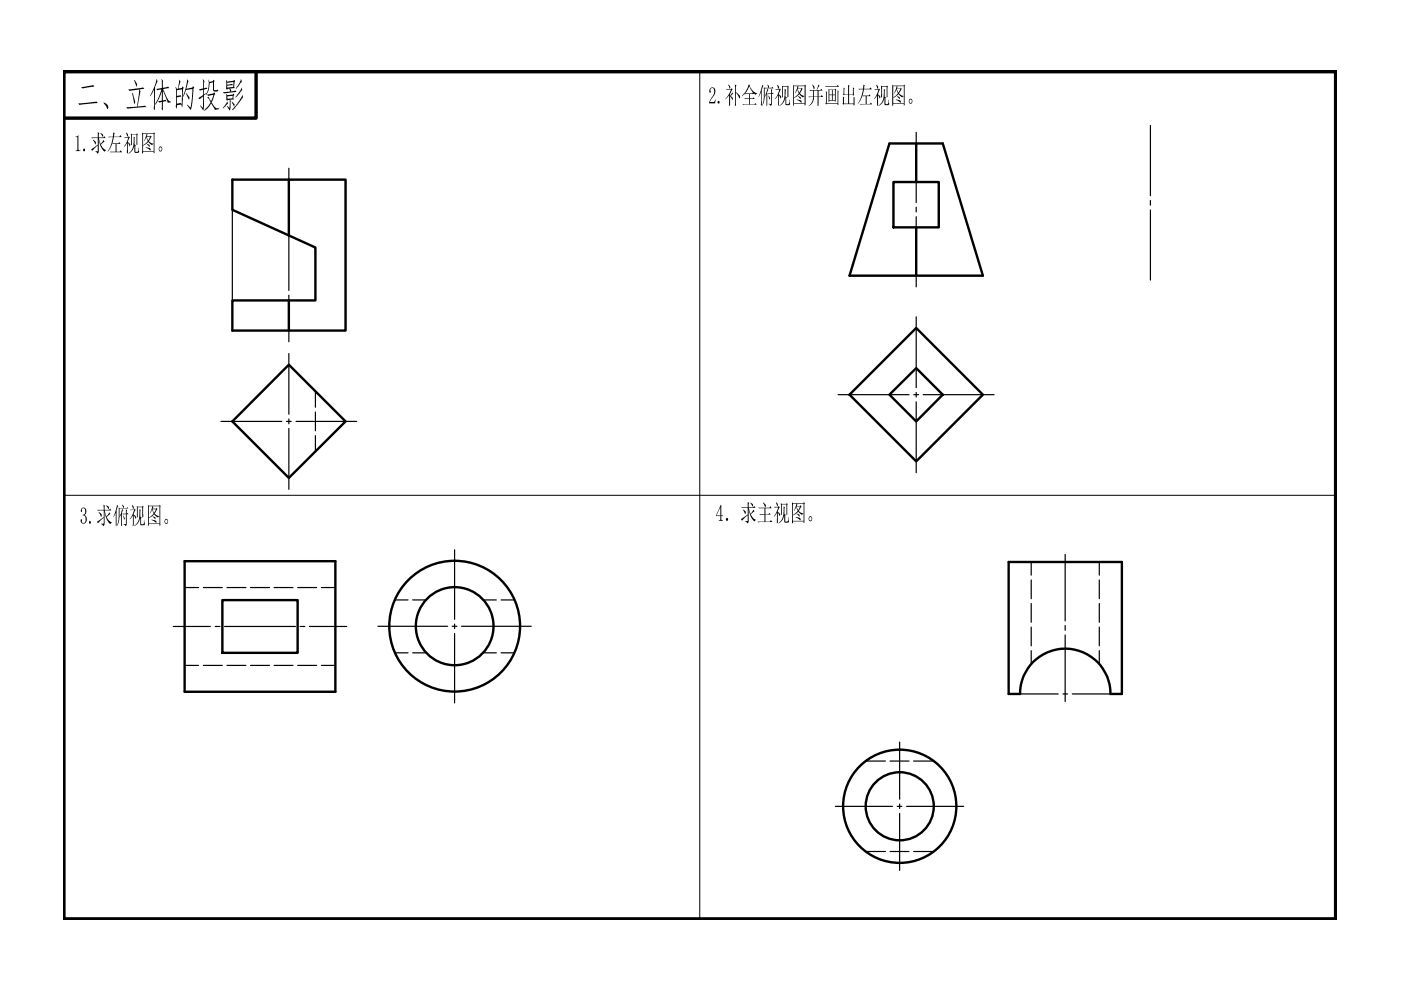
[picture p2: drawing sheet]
<svg xmlns="http://www.w3.org/2000/svg" width="297mm" height="210mm" viewBox="0 0 297 210" stroke-linecap="round" stroke-linejoin="round" font-family="sans-serif">
<!-- layer: 0 -->
<path d="M13.4 15.1h269.9v179.9h-269.9z" fill="none" stroke="#000" stroke-width="1"/>
<path d="M13.4 15.1h269.9v179.9" fill="none" stroke="#000" stroke-width=".25"/>
<path d="M13.4 15.1v9.9M148.4 15.1v179.9M13.4 105h269.9" fill="none" stroke="#000" stroke-width=".21"/>
<path d="M54.3 15.1v9.9h-40.9" fill="none" stroke="#000" stroke-width=".72"/>
<g fill="#000">
<path d="M21.9 21.8h.3l.4 .3a.72 .72 0 0 1 .2 1l-.5-.8z"/>
<path d="M27.2 19l3.1-.5 .3 .4-1.1 .1 .3 .4-.6 2.9a.17 .17 0 0 0 0 .2 .17 .17 0 0 0 .2 0l1.3-.1 .4 .3-4 .4-.3-.4 1.7-.1a.41 .41 0 0 0 .5 0 .41 .41 0 0 0 .1-.5l.4-3.1-2 .3zM28 19.8l.1-.1 .1 .1 .4 1.4a.8 .8 0 0 1-.1 .9zM28.4 17l.1-.1 .3 .5a.76 .76 0 0 1 .1 1z"/>
<path d="M47.9 17l.3 .3 1.3-.2 .1-.2 .3 .3-.3 1.2 .2 .3-1.1 .1 .4 .3-.2 .3 1-.2 .3 .3-2.5 .3h-.2l-.3-.3 1.4-.1a.22 .22 0 0 0 .2-.2 .22 .22 0 0 0-.1-.2l-.1-.2-.4 .1-.1 .2-.2-.4zM48 20l.2 .2 1.1-.1 .2-.3 .2 .3-.2 .2v.6l.1 .2-.8 .1 .2 .2-.3 2-.6-.9 .5 .4 .1-1.7h-.5v.2l-.3-.3zM48.2 17.6v.4l1-.2 .2 .3-1.2 .1v.4l1.2-.2 .1-1zM51.3 20.1l.2 .5-2.2 2.8-.1-.2 1.5-1.8zM48.2 20.4v.5h1.1v-.6zM51.2 18.6l.2 .5-1.4 1.6-.1-.1 1-1.3zM51 16.8l.3 .5-1.2 1.6-.1-.1 .8-1.2zM48.2 21.5l.1 .5-1 1zM49.1 21.6l.2 .1a.65 .65 0 0 1 .3 .9z"/>
<path d="M16.6 21.9l3.7-.4 .4 .3-3.8 .5zM17.2 18.5l2.5-.5 .3 .4-2.5 .4z"/>
<path d="M34.2 16.8l.4 .4-.1 1.4 1.1-.2 .3 .3-1 .1a.22 .22 0 0 0-.3 .1 .22 .22 0 0 0 .1 .3l.9 2 .6 .3v.2l-.7 .1-1-2.7v2.2l.6-.1 .2 .2-.8 .2v1.9l-.3-.5 .1-1.4-.5 .1-.3-.3 .8-.1v-2l-.6 1.6-.6 1.1-.1 .2-.1-.1 .8-1.5 .5-1.6-.9 .1-.2-.2 1.2-.2zM33.1 16.8l.3 .5-.5 1.1-.1 5-.3-.5 .2-.4v-3.5l-.8 1.4-.1-.1 1-1.9z"/>
<path d="M37.9 16.9l.4 .5-.5 1.4 .8-.1 .1-.4 .2 .3-.1 .8-.1 2.9-.1 .5-.1-.6-1 .1v.8l-.3-.6 .1-3.5-.1-.6 .3 .5 .2-.1 .3-1.2zM37.5 19.1v1.2l.8-.1 .2 .3-1 .1v1.4l.8-.2 .2 .3 .1-3.1zM39.6 16.8l.4 .5-.5 1.5 1.3-.2 .1-.4 .3 .4-.2 .3-.2 2.9-.3 1.6-.8-1.1v-.1l.7 .6 .4-3.9-1.4 .2-.5 1.4-.1-.1 .6-2zM39.4 19.8l.1-.1 .4 .5a.79 .79 0 0 1 .2 1z"/>
<path d="M43 16.8l.4 .5-.1 1.4 .5-.2 .2 .4-.7 .1v1l.4-.2-.4 .4v2.4l-.2 .8-.7-1 .6 .4 .1-2.4-.7 .6-.4-.2 1.1-.7v-1.1l-.7 .2-.2-.2 .9-.3zM43.9 20.1l1.4-.3 .1-.3 .3 .4-.2 .2-.3 1a.8 .8 0 0 0 .1 1.2l.4 .5 .8 .2v.1l-1 .2-.7-1.4-.6 .8-.9 .8v-.1l1.1-1.2a.75 .75 0 0 0-.1-1.2l-.3-.2 .3-.3 .4 1 .5-1.4-1.1 .2zM44.3 16.8l.1 .6 .7-.2 .1-.3 .3 .2-.1 .3v1.6l.5 .1 .2-.1 .2 .2-.3 .2-.7-.1-.1-1.8-.8 .1-.2 1.6-.5 .9 .5-1.7z"/>
</g>
<g fill="#000">
<path d="M150.5 18.8l.7-.3 .4 .3v1l-1.1 1.8h.9l.3-.5-.1 .8h-1.2v-.3l.8-1.4 .3-.7-.2-.7-.2-.1h-.2a.66 .66 0 0 0-.2 .9 .26 .26 0 0 1-.3-.1 .26 .26 0 0 1 0-.3zM178.8 18.6l.3 .2-.1 .1v1.1h.8v-2l.3 .2-.1 1.8h.8v-1.5l.3 .2-.1 .2v1.3l-.2 .1v-.2h-.8v1.9h1v-1.5l.3 .3-.1 1.5-.2 .1v-.3h-2.1l-.1 .1-.2-.2 .1-1.5 .3 .2-.1 1.3h.9v-1.9h-.7l-.2 .1-.2-.2 .1-.1zM182 18.8h1l.1-.9 .3 .2-.2 .7h1.1l.3-.3 .3 .5h-1.7l-.3 1.3h1.3l.1-.3 .3 .4h-.8v1.6h.6l.2-.3 .3 .4-2.4 .1-.1-.2h1.1v-1.6h-.5l-.1-.1-.5 1.1-.6 .6 .7-1.1 .5-1.7v-.2h-.9zM16 28.9h.3l.3-.3v3l.1 .3h.3v.1h-1l.4-.2v-2.7h-.4zM23 29h.9l.1-.9 .3 .2-.1 .7h1.1l.2-.4 .3 .5h-1.7l-.3 1.3h1.3l.2-.3 .3 .4h-.9v1.7h.7l.2-.3 .3 .4h-2.5v-.1h1.1v-1.7l-.6 .1-.1-.2-.5 1.2-.5 .5 .6-1.1 .5-1.7v-.2l-.8 .1zM17.3 107.8l.3-.2h.3l.4 .5v.7l-.4 .4 .4 .4 .1 .7-.2 .5-.3 .2-.6-.1-.2-.3a.25 .25 0 0 1 0-.3 .25 .25 0 0 1 .3-.1v.1a.42 .42 0 0 0 .4 .6 .42 .42 0 0 0 .3-.6l-.1-.9-.4-.1v-.2h.3l.2-.4-.1-.6a.38 .38 0 0 0-.5-.3 .38 .38 0 0 0-.1 .6l-.1 .2-.2-.2z"/>
<path d="M158.9 18.3l-.9 1.5h1.5l.1-.2zM158.7 17.9l.3 .2-.1 .2 .6 .9 1 .6-.1 .1a.24 .24 0 0 1-.2 .2 .24 .24 0 0 1-.2-.2l-.4-.3 .3 .3h-.9v1h.6l.2-.3 .2 .4h-1v1.1h1l.1-.3 .3 .4-2.8 .1-.2-.2h1.4v-1.1l-.8 .1-.2-.2h1v-1l-.7 .1-.1-.2-.7 .5 .7-.8z"/>
<path d="M165.8 18.1l.2 .2h.9l.1-.2 .2 .3v2.1l-.3 .2v-2.3h-.9v2.2l-.2 .1zM166.4 18.8l.3 .3-.1 .1-.2 2-.3 .6-.8 .7 .7-.8 .3-.8zM166.5 20.4l.3 .2-.1 .2v1.2h.5l.1-.8 .1 .5a.35 .35 0 0 1 .1 .3 .35 .35 0 0 1-.3 .3l-.7-.1zM164.4 19h.8l.1-.3 .3 .3-.5 .8v.3l.2 .1a.45 .45 0 0 1 .2 .7l-.4-.8v2.2l-.1 .2v-2.3l-.5 .7-.2 .1 .5-.9 .4-1h-.7zM164.7 18l.4 .2a.33 .33 0 0 1-.1 .6z"/>
<path d="M168.2 18l.1 .1h2.2l.2-.2 .2 .3-.1 4.1-.2 .1v-.4h-2.3v.3l-.1 .2zM168.3 18.3v2.3l.8-.5a.67 .67 0 0 0 0-1l-.5 .7 .5-1.5zM169.1 18.3l.3 .1-.3 .4h.8l.1-.2 .2 .3-.6 .9 .5 .4 .4 .1v.1a.37 .37 0 0 1-.4 .2 .37 .37 0 0 1-.3-.3h-.1a.38 .38 0 0 0-.4-.2 .38 .38 0 0 0-.3 .3l-.7 .4v1.1h2.3v-3.6zM169.1 18.9l.4 .7 .4-.7zM169.2 20.4h.1a.39 .39 0 0 1 .4 .2 .39 .39 0 0 1 0 .4zM168.9 21.1l1 .3a.18 .18 0 0 1 .1 .2 .18 .18 0 0 1-.3 .1z"/>
<path d="M172.6 19.2v1.3h.7v-1.3zM172.2 17.9l.5 .5-.1 .5zM171.6 19.1h1.6l.3-1.2 .3 .3-.6 .9h.7l.2-.3 .3 .4h-.8v1.3h.4l.2-.4 .3 .5h-.9v1.8l-.3 .1v-1.9h-.7l-.3 1.1-.2 .4-.7 .4 .8-.8 .2-1v-.1h-.9l-.1-.1h1v-1.3l-.6 .1z"/>
<path d="M186.8 18.1l.2 .2h.9l.2-.2 .2 .3-.1 .1v2l-.2 .2v-2.3h-1v2.2l-.2 .1zM187.4 18.8l.3 .3-.1 .1-.2 1.9-.3 .7-.8 .7 .7-.8 .3-.7zM187.5 20.4l.3 .2-.1 1.4h.5l.1-.8 .2 .6a.26 .26 0 0 1 0 .3 .26 .26 0 0 1-.3 .2h-.6l-.1-.2zM185.4 19h.9v-.3l.3 .3-.2 .2-.2 .9 .4 .2v.5l-.1 .1-.3-.8v2.2l-.2 .2v-2.3l-.7 .8 1-1.9h-.8zM185.8 18a.5 .5 0 0 1 .2 .8z"/>
<path d="M189.2 18l.2 .1h2.2l.1-.2 .2 .3-.1 4.1-.2 .1v-.4h-2.2v.3l-.2 .2zM189.4 18.3v2.3l.6-.4a.58 .58 0 0 0 .1-1v-.2l-.5 .8 .5-1.5zM190.1 18.3l.3 .1-.3 .4h.8l.1-.2 .2 .3-.3 .5a.48 .48 0 0 0-.2 .6 .48 .48 0 0 0 .5 .3h.4a.52 .52 0 0 1-.5 .2 .52 .52 0 0 1-.4-.4l-.3-.1-1 .8v1.1h2.2v-3.6zM190.1 18.9l.4 .7 .4-.7zM190.2 20.4l.2 .1a.34 .34 0 0 1 .4 .2 .34 .34 0 0 1-.1 .3zM189.9 21.1l.7 .1a.32 .32 0 0 1 .3 .2 .32 .32 0 0 1 0 .4z"/>
<path d="M21.3 28.2l.2 .1a.43 .43 0 0 1 .3 .3 .43 .43 0 0 1-.1 .4zM19.4 29.2h1.3v-1.2l.4 .3-.2 .9h1l.2-.3 .3 .4h-1.4l.3 1.3 .7-.9 .2 .3-.5 .3a.55 .55 0 0 0 .1 1l.7 .5a.36 .36 0 0 1-.4 .3 .36 .36 0 0 1-.3-.3l-.5-.9-.4-1.4v2.8a.22 .22 0 0 1-.2 .2 .22 .22 0 0 1-.2-.2l-.3-.2 .5-.1v-1.2l-1.2 1.2-.2-.3 1.4-1v-1.4h-1.2zM19.7 29.6l.6 .4-.1 .6z"/>
<path d="M27.8 28.3l.2 .2h.9l.1-.2 .2 .2-.1 .1 .1 2-.3 .2v-2.2h-.9v2.1l-.2 .1zM28.3 29l.3 .2-.1 .1-.2 2.1-.3 .6-.8 .6 .6-.7 .4-.6zM28.5 30.6l.3 .2-.1 .1v1.3l.5-.1 .1-.8 .1 .6a.29 .29 0 0 1 .1 .3 .29 .29 0 0 1-.3 .2l-.7-.1zM26.4 29.1h.8l.1-.2 .2 .3-.2 .2-.2 .8 .4 .2 .1 .5-.1 .2-.4-.8v2.1l-.2 .2 .1-2.3-.7 .8 .6-.9 .3-1h-.8zM26.7 28.1l.4 .4-.1 .5z"/>
<path d="M30.1 28.1l.2 .2h2.2l.1-.2 .3 .2-.1 .1v4l-.2 .1v-.3h-2.3v.3l-.2 .1zM30.3 28.4v2.4l.8-.6a.8 .8 0 0 0 0-1l-.5 .7 .5-1.5zM31.1 28.4l.2 .2-.2 .3h.8v-.2l.3 .3-.4 .6a.47 .47 0 0 0-.1 .6 .47 .47 0 0 0 .5 .2l.3 .1-.1 .1a.29 .29 0 0 1-.3 .2 .29 .29 0 0 1-.2-.3l-.2-.1a.32 .32 0 0 0-.3-.3 .32 .32 0 0 0-.3 .3l-.8 .5v1.1h2.3v-3.6zM31.1 29l.3 .8 .4-.8zM31.1 30.5l.3 .1a.3 .3 0 0 1 .3 .1 .3 .3 0 0 1 0 .4zM30.9 31.2l.8 .2a.29 .29 0 0 1 .2 .2 .29 .29 0 0 1-.1 .3z"/>
<path d="M33.8 31.1h.1a.49 .49 0 0 1 .5 .5 .49 .49 0 0 1-.5 .5l-.3-.4zM33.9 31.3l-.1 .1a.33 .33 0 0 0 0 .5 .33 .33 0 0 0 .4 0 .33 .33 0 0 0 .1-.5l-.2-.2z"/>
<path d="M155.8 17.9l.4 .2-.2 .2v1.2l.7 .6 .2 .4-.1 .4-.8-1.3 .1 2.7-.3 .2zM154 18.9h1l.1-.2 .2 .3-.5 .8v.5l.4-.7 .2 .3-.1 .1a.32 .32 0 0 0-.3 .2 .32 .32 0 0 0 .2 .4 .39 .39 0 0 1 .1 .6l-.5-.8v1.9l-.2 .2v-2.3l-.5 .6-.3 .1 .8-1 .4-.9h-.9zM154.4 17.9l.3 .2a.38 .38 0 0 1 0 .7z"/>
<path d="M162 18.5l.9 .1-.2-.7 .4 .4-.1 .3h.6l.2-.2 .2 .3h-1.9v2.4l-.2 .8-.4 .6 .4-1.2zM162.7 18.8l.2 .3-.3 .6 .2 .2-.1 2.4-.2 .2v-2.5l-.4 .5zM163.5 18.9l.3 .2-.2 .7 .2-.2 .2 .3h-.4v2.1a.27 .27 0 0 1-.2 .4 .27 .27 0 0 1-.3-.3l-.1-.1h.5v-2.1l-.6 .1-.1-.2h.7zM162.9 20.3l.4 .5-.2 .3zM161.6 18l.3 .2-.4 .9v3.2l-.2 .1 .1-2.8-.6 .9 .4-.9z"/>
<path d="M175.1 19.3l.3 .2-.1 2.4h2.3v-2.7l.2 .2v2.8l-.2 .1v-.3h-2.3l-.1 .2-.2-.3 .1-.1zM175.7 18.8l.1 .2h1.2l.1-.2 .2 .3-.1 .1v2.2l-.2 .2v-.2h-1.2l-.1 .3zM175.8 19.1v1h.6v-1zM176.6 19.1v1h.4v-1zM175.8 20.2v1h.6v-1zM176.6 20.2v1h.4v-1zM174.9 18.3h2.5l.2-.3 .3 .4h-2.8z"/>
<path d="M192.8 21.1a.48 .48 0 0 1 .7 .1 .48 .48 0 0 1-.2 .7l-.4 .1-.1-.2zM192.9 21.2v.5a.32 .32 0 0 0 .4 0 .32 .32 0 0 0 0-.5l-.2-.1z"/>
<path d="M22.5 107.1l.3 .2a.41 .41 0 0 1 .3 .3 .41 .41 0 0 1-.1 .4zM20.6 108.1h1.4v-1.1l.3 .3-.1 .1v.7h.9l.3-.3 .2 .4h-1.4l.2 .9a.19 .19 0 0 0 .1 .3 .19 .19 0 0 0 .3-.2l.4-.6 .2 .4-.5 .3a.44 .44 0 0 0-.3 .5 .44 .44 0 0 0 .4 .4l.7 .7a.42 .42 0 0 1-.5 .1 .42 .42 0 0 1-.3-.4l-.4-.8-.3-1.3-.1 2.8-.3 .2-.1-.2-.3-.2 .6-.1v-1.2l-1.2 1.2-.2-.4 1.4-1v-1.4l-1.3 .1zM20.9 108.6l.6 .4-.1 .6z"/>
<path d="M25.2 107.6l.1 .1h.8l-.2-.7 .3 .3v.4h.6l.2-.2 .2 .3h-1.9v2.3l-.2 .8-.3 .7 .3-1.4zM25.9 107.9l.2 .2-.3 .7 .2 .2-.1 .1v2.3l-.2 .2v-2.5l-.4 .4zM26.7 108l.3 .1-.1 .8 .1-.2 .2 .3h-.3l-.1 2.2a.22 .22 0 0 1-.1 .3 .22 .22 0 0 1-.3-.2l-.2-.2h.5v-2.1l-.6 .1-.1-.2h.7zM26.1 109.3l.3 .5-.1 .4zM24.8 107l.3 .3-.4 1 .1 .1v2.9l-.3 .2v-2.8l-.5 .9z"/>
<path d="M29 107.3l.2 .1h1l.1-.2 .2 .3-.2 .1 .1 2-.2 .2v-2.2h-1v2l-.2 .2zM29.6 107.9l.3 .2-.3 2.1-.4 .7-.7 .7 .7-.9 .2-.6zM29.7 109.5l.3 .3-.1 .1v1.2l.5 .1 .2-1v.7a.29 .29 0 0 1 .1 .3 .29 .29 0 0 1-.3 .2l-.7-.1zM27.6 108.1h.8l.1-.3 .3 .3-.2 .3-.3 .7 .4 .3 .2 .3-.2 .3-.4-.8v2.2l-.2 .2 .1-2.3-.7 .8 .6-1 .3-1-.7 .1zM27.9 107.1l.4 .2a.35 .35 0 0 1-.1 .6z"/>
<path d="M31.4 107l.2 .2h2.2l.1-.2 .2 .3-.1 .1v4l-.2 .1v-.4h-2.2v.3l-.2 .1zM31.6 107.3v2.5l.7-.7a.66 .66 0 0 0 0-.9l-.1-.1-.4 .8 .5-1.6zM32.3 107.3l.2 .2-.1 .4h.7l.1-.2 .2 .2-.4 .6a.49 .49 0 0 0-.1 .6 .49 .49 0 0 0 .5 .2l.4 .1a.3 .3 0 0 1-.3 .3 .3 .3 0 0 1-.3-.2l-.3-.2a.3 .3 0 0 0-.3-.2 .3 .3 0 0 0-.3 .3l-.7 .4v1.2h2.2v-3.7zM32.3 108l.4 .7 .3-.7zM32.4 109.5h.1a.42 .42 0 0 1 .4 .6zM32.1 110.2l.6 .1a.33 .33 0 0 1 .4 .1 .33 .33 0 0 1-.1 .4z"/>
<path d="M35.1 110.1l.1-.1a.52 .52 0 0 1 .4 .6 .52 .52 0 0 1-.6 .4l-.1-.6zM35.2 110.2l-.1 .1a.33 .33 0 0 0-.1 .4 .33 .33 0 0 0 .5 .1 .35 .35 0 0 0 0-.4 .35 .35 0 0 0-.3-.2z"/>
<path d="M152.8 107h.1v2.3h.4v.1h-.4v.8l.4 .2h-.9l.3-.2v-.8h-.9zM152.7 107.5l-.8 1.8h.8z"/>
<path d="M159.1 106.6l.2 .1a.41 .41 0 0 1 .4 .3 .41 .41 0 0 1-.2 .4zM157.2 107.6h1.3v-1.2l.4 .3-.2 .9h1l.2-.3 .3 .4h-1.4l.2 .9a.21 .21 0 0 0 .1 .3 .21 .21 0 0 0 .3-.2l.4-.6 .2 .3-.5 .3a.55 .55 0 0 0 .1 1l.6 .5v.1a.26 .26 0 0 1-.3 .2 .26 .26 0 0 1-.2-.2l-.6-1-.4-1.4v2.9l-.3 .2-.4-.5 .5-.1v-1.2l-1.2 1.2-.2-.3 1.4-1v-1.4h-1.2zM157.5 108l.4 .3a.4 .4 0 0 1 .1 .7z"/>
<path d="M161.8 106.5l.6 .6-.2 .5zM160.8 107.6h2.3l.3-.3 .2 .5h-1.3v1.2h.6l.2-.3 .3 .4h-1.1v1.5h.9l.2-.3 .4 .4-3.1 .1-.1-.2h1.5v-1.4h-1l-.1-.2h1.1v-1.2h-1.2z"/>
<path d="M165.6 106.7l.2 .1h.9l.1-.1 .2 .2-.1 .1v2l-.2 .2v-2.2h-.9v2.1l-.2 .1zM166.1 107.3l.3 .3-.1 .1-.2 2.1-.4 .7-.7 .5 .7-.8 .3-.7zM166.3 109l.3 .2-.1 .1v1.3h.5l.1-.9 .1 .6a.26 .26 0 0 1 .1 .4 .26 .26 0 0 1-.3 .1l-.7-.1zM164.2 107.5h.8l.1-.2 .2 .3-.4 1 .4 .2 .1 .5-.1 .1-.4-.7v2.1l-.2 .2v-2.3l-.6 .8 .9-1.9h-.8zM164.5 106.5h.1a.5 .5 0 0 1 .1 .8z"/>
<path d="M167.9 106.5l.2 .2h2.2l.1-.2 .3 .2-.2 .1 .1 4-.2 .1v-.3h-2.3v.3l-.2 .1zM168.1 106.8v2.4l.7-.5a.56 .56 0 0 0 .1-1l-.1-.2-.5 .8 .6-1.5zM168.9 106.8l.2 .2-.2 .3h.8v-.2l.3 .3-.4 .5a.49 .49 0 0 0-.1 .6 .49 .49 0 0 0 .5 .3l.3 .1a.52 .52 0 0 1-.5 .2 .52 .52 0 0 1-.4-.4l-.2-.2-1.1 .8v1.1h2.3v-3.6zM168.9 107.4l.4 .7 .3-.7zM168.9 108.9l.2 .1a.3 .3 0 0 1 .4 .1 .3 .3 0 0 1-.1 .4zM168.7 109.6l.7 .2a.29 .29 0 0 1 .3 .1 .29 .29 0 0 1-.1 .4z"/>
<path d="M171.6 109.5a.49 .49 0 0 1 .6 .5 .49 .49 0 0 1-.6 .5l-.2-.4zM171.6 109.7v.1a.32 .32 0 0 0 0 .5 .32 .32 0 0 0 .5 0 .32 .32 0 0 0 0-.5l-.2-.2z"/>
<circle cx="17.8" cy="31.8" r=".24"/>
<circle cx="152.4" cy="21.7" r=".26"/>
<circle cx="19.1" cy="110.8" r=".26"/>
<circle cx="154.2" cy="110.1" r=".27"/>
</g>
<g fill="none" stroke="#000" stroke-width=".51">
<path d="M49.3 38.1h24v32h-24v-6.4h17.6v-11.2l-17.6-8zM188.6 30.4h11.3l8.5 28h-28.3zM189.4 38.6h9.6v9.6h-9.6zM194.3 30.4v8.2M194.3 48.2v10.2M61.2 77.3l12.1 12.1-12.1 11.9-11.9-11.9zM194.3 69.5l14.1 14.2-14.1 14.1-14.2-14.1zM188.6 83.7l5.7-5.7 5.6 5.7-5.6 5.7zM39.1 119h32v27.7h-32zM213.9 119.2h24v27.9h-2.5a9.6 9.6 0 0 0-9.5-9.6 9.6 9.6 0 0 0-9.6 9.6h-2.4zM47.1 127.2h16v11.2h-16z"/>
<circle cx="96.4" cy="132.7" r="8.3"/>
<circle cx="96.4" cy="132.8" r="13.9"/>
<circle cx="190.8" cy="171" r="12"/>
<circle cx="190.8" cy="170.9" r="7.2"/>
</g>
<g fill="none" stroke="#000" stroke-width=".25">
<path d="M61.2 35.7v7.9M194.3 28.1v14.9M243.9 26.6v14.9M61.2 44.6v1M61.2 46.6v15M194.3 43.9v1M194.3 46v14.8M243.9 42.5v1M243.9 44.5v14.9M61.2 62.6v1M61.2 64.6v7.9M61.2 75v12.8"/>
<path d="M194.3 67.2v15M46.8 89.4h13M60.7 89.4h1.1M61.2 88.8v1.1M61.2 90.8v12.9M62.8 89.4h12.8M177.7 83.7h15M193.7 83.7h1.1M194.3 83.2v1M194.3 85.2v15M195.7 83.7h15.1M96.4 116.6v14.7"/>
<path d="M225.8 117.5v14.1M36.7 132.8h7.9M45.6 132.8h1M47.6 132.8h15M63.6 132.8h1M65.6 132.8h7.9M80.1 132.8h14.8M95.9 132.8h1M96.4 132.3v1M96.4 134.3v14.7M97.9 132.8h14.7M225.8 132.6v1"/>
<path d="M225.8 134.6v14.1M190.7 157.3v12.1M216.3 147.1h8.1M225.4 147.1h.9M227.4 147.1h8M177.1 171h12.1M190.2 171h1M190.7 170.5v.9M190.7 172.5v12.1M192.2 171h12.1"/>
</g>
<path d="M49.3 44.5v19.2" fill="none" stroke="#000" stroke-width=".25"/>
<g fill="none" stroke="#000" stroke-width=".25">
<path d="M66.9 83v3.3M66.9 87.4v3.9M66.9 92.4v3.3M218.6 119.2v2.7M233.1 119.2v2.7M39.1 124.6h3M43.1 124.6h4M48.1 124.6h4M53.1 124.6h4M58.1 124.6h4M63.1 124.6h4M68.1 124.6h3"/>
<path d="M83.7 127.2h2.8M83.7 138.4h2.8M87.5 127.2h2.8M87.5 138.4h2.8M102.4 127.2h2.8M102.4 138.4h2.8M106.2 127.2h2.8M106.2 138.4h2.8M218.6 123v3.9M218.6 128v3.9M218.6 133v3.9M218.6 138v2.8"/>
<path d="M233.1 123v3.9M233.1 128v3.9M233.1 133v3.9M233.1 138v2.8M39.1 141.1h3M43.1 141.1h4M48.1 141.1h4M53.1 141.1h4M58.1 141.1h4M63.1 141.1h4M68.1 141.1h3M183.5 161.4h4.2"/>
<path d="M188.7 161.4h4M193.7 161.4h4.2M183.5 180.5h4.2M188.7 180.5h4M193.7 180.5h4.2"/>
</g>
<!-- layer: 0 -->
<path d="M61.2 38.1v11.8M61.2 63.7v6.4" fill="none" stroke="#000" stroke-width=".51"/>
</svg>
